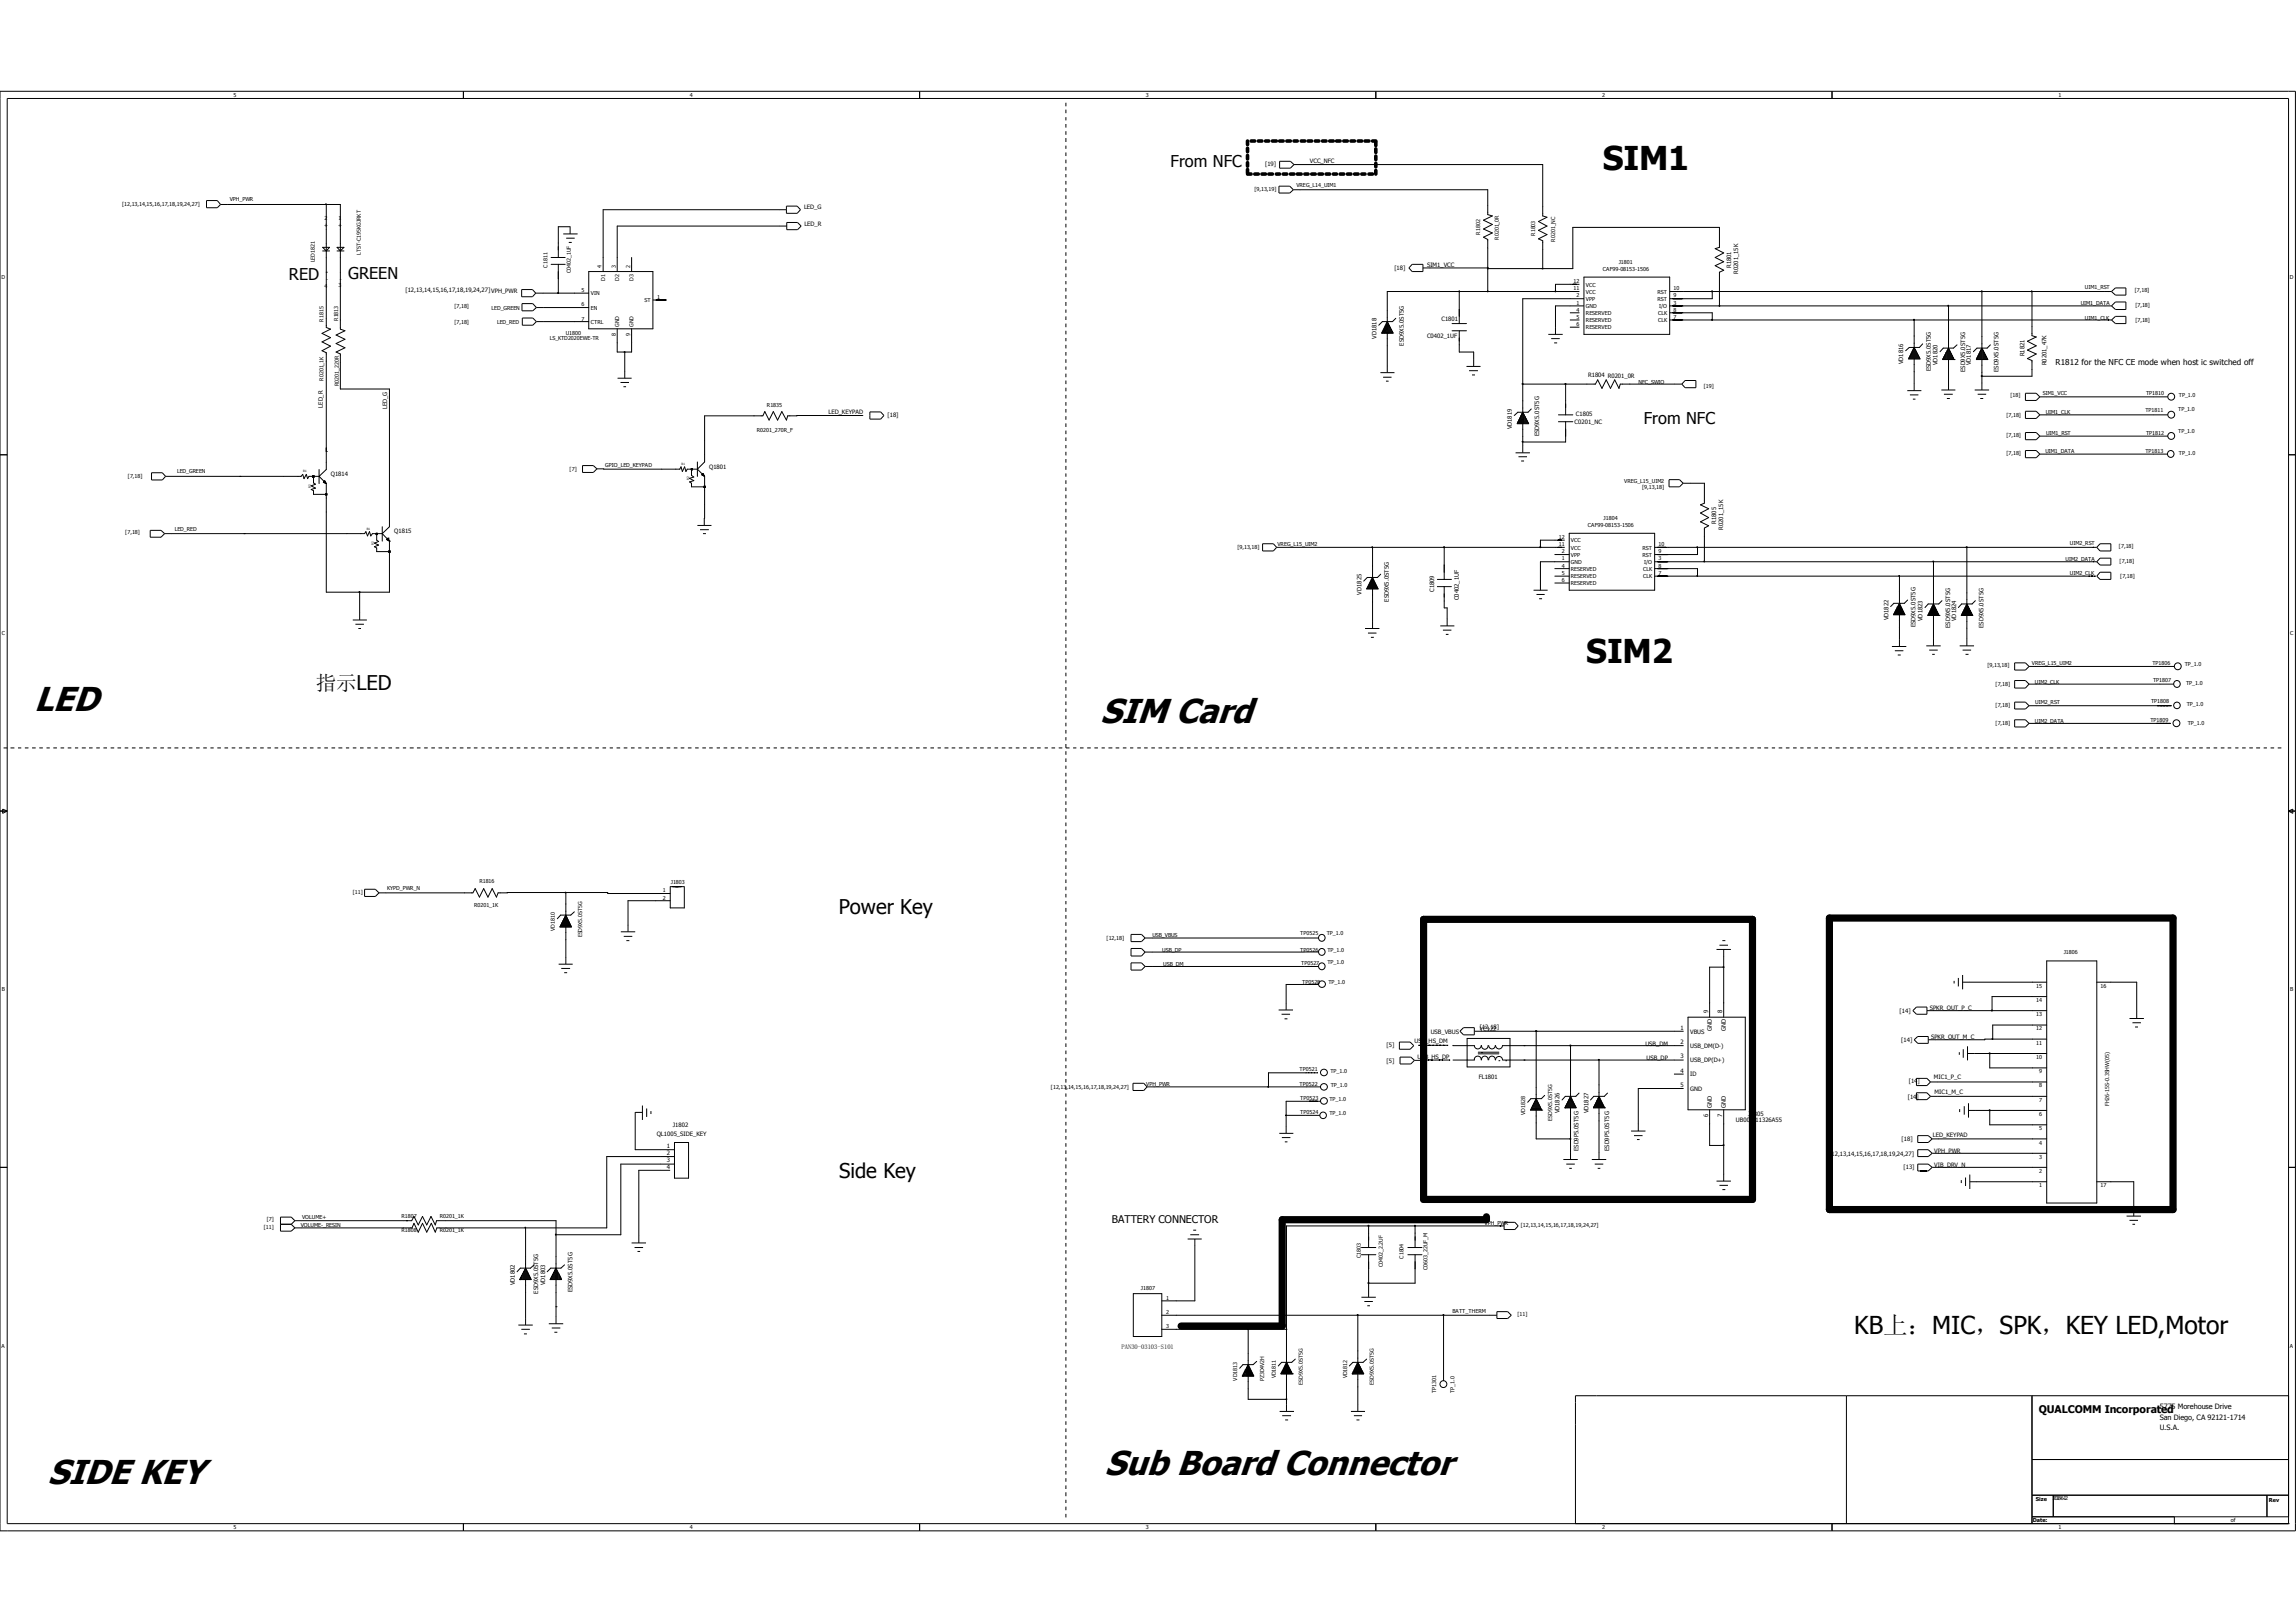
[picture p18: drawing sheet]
<svg xmlns="http://www.w3.org/2000/svg" width="297mm" height="210mm" viewBox="0 0 297 210" stroke-linecap="round" stroke-linejoin="round" font-family="sans-serif">
<defs><g id="words">
<g font-size="4.5">
<text x="4.4" y="92">LED</text>
<text x="142.4" y="93.5">SIM Card</text>
<text x="142.9" y="190.8">Sub Board Connector</text>
<text x="6.2" y="192.1">SIDE KEY</text>
</g>
<g font-size="4.2">
<text x="207.3" y="22">SIM1</text>
<text x="205.2" y="85.8">SIM2</text>
</g>
<text font-size="3.2" x="239.9" y="172.6">KB上：MIC，SPK，KEY LED,Motor</text>
<g font-size="2.6">
<text x="40.9" y="89.3">指示LED</text>
<text x="108.5" y="118.3">Power Key</text>
<text x="108.5" y="152.4">Side Key</text>
</g>
<g font-size="2.1">
<text x="151.4" y="21.6">From NFC</text>
<text x="37.4" y="36.2">RED</text>
<text x="45" y="36.1">GREEN</text>
<text x="212.6" y="54.9">From NFC</text>
</g>
<g font-size="1.4">
<text x="143.8" y="158.3">BATTERY CONNECTOR</text>
<text x="263.7" y="182.8">QUALCOMM Incorporated</text>
</g>
<text font-size="1.1" x="265.9" y="47.2">R1812 for the NFC CE mode when host ic switched off</text>
<g font-size=".9">
<text x="279.4" y="182.4">5775 Morehouse Drive</text>
<text x="279.4" y="183.7">San Diego, CA 92121-1714</text>
<text x="279.4" y="185.1">U.S.A.</text>
</g>
<g font-size=".8">
<text x="163.6" y="21.5">[19]</text>
<text x="169.4" y="21.1">VCC_NFC</text>
<text x="104" y="27.1">LED_G</text>
<text x="104" y="29.2">LED_R</text>
<text x="180.4" y="35">[18]</text>
<text x="184.6" y="34.6">SIM1_VCC</text>
<text x="223.9" y="34.7" transform="rotate(-90 223.9 34.7)">R1801</text>
<text x="224.9" y="35.4" transform="rotate(-90 224.9 35.4)">R0201_15K</text>
<text x="52.4" y="37.8">[12,13,14,15,16,17,18,19,24,27]VPH_PWR</text>
<text x="186.5" y="41.5">C1801</text>
<text x="178" y="43.8" transform="rotate(-90 178 43.8)">VD1818</text>
<text x="181.6" y="44.7" transform="rotate(-90 181.6 44.7)">ESD9X5.0ST5G</text>
<text x="184.6" y="43.7">C0402_1UF</text>
<text x="246.2" y="47.1" transform="rotate(-90 246.2 47.1)">VD1816</text>
<text x="250.6" y="47.3" transform="rotate(-90 250.6 47.3)">VD1820</text>
<text x="255" y="47.3" transform="rotate(-90 255 47.3)">VD1817</text>
<text x="261.9" y="46.1" transform="rotate(-90 261.9 46.1)">R1821</text>
<text x="264.7" y="47.3" transform="rotate(-90 264.7 47.3)">R0201_47K</text>
<text x="41.8" y="52.8" transform="rotate(-90 41.8 52.8)">LED_R</text>
<text x="50.1" y="53" transform="rotate(-90 50.1 53)">LED_G</text>
<text x="107.2" y="53.5">LED_KEYPAD</text>
<text x="114.8" y="54">[18]</text>
<text x="203.9" y="53.8">C1805</text>
<text x="205.4" y="48.8">R1804 R0201_0R</text>
<text x="249.7" y="48.1" transform="rotate(-90 249.7 48.1)">ESD9X5.0ST5G</text>
<text x="254.2" y="48.1" transform="rotate(-90 254.2 48.1)">ESD9X5.0ST5G</text>
<text x="258.5" y="48.1" transform="rotate(-90 258.5 48.1)">ESD9X5.0ST5G</text>
<text x="195.6" y="55.6" transform="rotate(-90 195.6 55.6)">VD1819</text>
<text x="199.1" y="56.4" transform="rotate(-90 199.1 56.4)">ESD9X5.0ST5G</text>
<text x="203.7" y="54.9">C0201_NC</text>
<text x="42.8" y="61.6">Q1814</text>
<text x="91.7" y="60.6">Q1801</text>
<text x="51" y="69">Q1815</text>
<text x="222" y="67.8" transform="rotate(-90 222 67.8)">R1805</text>
<text x="222.9" y="68.5" transform="rotate(-90 222.9 68.5)">R0201_15K</text>
<text x="176.1" y="76.9" transform="rotate(-90 176.1 76.9)">VD1825</text>
<text x="179.6" y="77.9" transform="rotate(-90 179.6 77.9)">ESD9X5.0ST5G</text>
<text x="185.5" y="76.6" transform="rotate(-90 185.5 76.6)">C1809</text>
<text x="188.7" y="77.7" transform="rotate(-90 188.7 77.7)">C0402_1UF</text>
<text x="244.3" y="80.3" transform="rotate(-90 244.3 80.3)">VD1822</text>
<text x="247.8" y="81.2" transform="rotate(-90 247.8 81.2)">ESD9X5.0ST5G</text>
<text x="248.7" y="80.4" transform="rotate(-90 248.7 80.4)">VD1823</text>
<text x="252.2" y="81.2" transform="rotate(-90 252.2 81.2)">ESD9X5.0ST5G</text>
<text x="253" y="80.4" transform="rotate(-90 253 80.4)">VD1824</text>
<text x="256.6" y="81.2" transform="rotate(-90 256.6 81.2)">ESD9X5.0ST5G</text>
<text x="221" y="131.1" transform="rotate(-90 221 131.1)">9</text>
<text x="222.8" y="131.1" transform="rotate(-90 222.8 131.1)">8</text>
<text x="245.7" y="131.1">[14]</text>
<text x="249.6" y="130.7">SPKR_OUT_P_C</text>
<text x="179.4" y="135.4">[5]</text>
<text x="179.4" y="137.5">[5]</text>
<text x="183" y="135">USB_HS_DM</text>
<text x="183.4" y="137">US</text>
<text x="184.3" y="137">B_HS_DP</text>
<text x="185.1" y="133.8">USB_VBUS</text>
<text x="191.4" y="133.4">YC122</text>
<text x="191.4" y="133.1">[12,18]</text>
<text x="212.8" y="135.3">USB_DM</text>
<text x="213" y="137.2">USB_DP</text>
<text x="217.4" y="133.3">1</text>
<text x="217.4" y="135.1">2</text>
<text x="217.4" y="137">3</text>
<text x="218.6" y="133.7">VBUS</text>
<text x="218.6" y="135.6">USB_DM(D-)</text>
<text x="218.6" y="137.5">USB_DP(D+)</text>
<text x="221.4" y="133.4" transform="rotate(-90 221.4 133.4)">GND</text>
<text x="223.2" y="133.4" transform="rotate(-90 223.2 133.4)">GND</text>
<text x="245.9" y="134.8">[14]</text>
<text x="249.8" y="134.5">SPKR_OUT_M_C</text>
<text x="191.3" y="139.6">FL1801</text>
<text x="217.4" y="138.8">4</text>
<text x="217.4" y="140.6">5</text>
<text x="218.6" y="139.3">ID</text>
<text x="218.6" y="141.1">GND</text>
<text x="221.4" y="143.3" transform="rotate(-90 221.4 143.3)">GND</text>
<text x="223.2" y="143.3" transform="rotate(-90 223.2 143.3)">GND</text>
<text x="246.8" y="142.2">[14]</text>
<text x="246.9" y="140.1">[14]</text>
<text x="250.2" y="139.6">MIC1_P_C</text>
<text x="250.3" y="141.6">MIC1_M_C</text>
<text x="85" y="147">QL1005_SIDE_KEY</text>
<text x="86.3" y="148.6">1</text>
<text x="86.3" y="149.5">2</text>
<text x="87" y="145.8">J1802</text>
<text x="201.7" y="144.1" transform="rotate(-90 201.7 144.1)">VD1826</text>
<text x="204.2" y="148.9" transform="rotate(-90 204.2 148.9)">ESD9P5.0ST5G</text>
<text x="205.5" y="144.1" transform="rotate(-90 205.5 144.1)">VD1827</text>
<text x="208.1" y="148.9" transform="rotate(-90 208.1 148.9)">ESD9P5.0ST5G</text>
<text x="221" y="144.6" transform="rotate(-90 221 144.6)">6</text>
<text x="222.8" y="144.6" transform="rotate(-90 222.8 144.6)">7</text>
<text x="224.6" y="145.1">UB005-11326A55</text>
<text x="226.1" y="144.4">J1805</text>
<text x="236.6" y="149.5">[12,13,14,15,16,17,18,19,24,27]</text>
<text x="246" y="147.6">[18]</text>
<text x="250" y="147.1">LED_KEYPAD</text>
<text x="250.2" y="149.1">VPH_PWR</text>
<text x="86.3" y="150.4">3</text>
<text x="86.3" y="151.3">4</text>
<text x="246.2" y="151.3">[13]</text>
<text x="250.2" y="151">VIB_DRV_N</text>
<text x="66.6" y="166.3" transform="rotate(-90 66.6 166.3)">VD1802</text>
<text x="69.6" y="167.4" transform="rotate(-90 69.6 167.4)">ESD9X5.0ST5G</text>
<text x="70.5" y="166.3" transform="rotate(-90 70.5 166.3)">VD1803</text>
<text x="74.1" y="167.2" transform="rotate(-90 74.1 167.2)">ESD9X5.0ST5G</text>
<text x="145.1" y="174.6">PAN30-03103-S101</text>
</g>
<g font-size=".7">
<text x="30.2" y="12.6">5</text>
<text x="89.2" y="12.6">4</text>
<text x="148.2" y="12.6">3</text>
<text x="207.3" y="12.6">2</text>
<text x="266.3" y="12.6">1</text>
<text x="15.8" y="26.7">[12,13,14,15,16,17,18,19,24,27]</text>
<text x="29.7" y="26">VPH_PWR</text>
<text x="41.9" y="29.4">+</text>
<text x="42" y="28.4">2</text>
<text x="43.7" y="29.4">+</text>
<text x="43.8" y="28.4">1</text>
<text x="162.3" y="24.7">[9,13,19]</text>
<text x="167.7" y="24.2">VREG_L14_UIM1</text>
<text x="40.7" y="33.9" transform="rotate(-90 40.7 33.9)">LED1821</text>
<text x="46.7" y="33" transform="rotate(-90 46.7 33)">LTST-C195KGJRKT</text>
<text x="70.8" y="34.6" transform="rotate(-90 70.8 34.6)">C1811</text>
<text x="73.9" y="35.4" transform="rotate(-90 73.9 35.4)">C0402_1UF</text>
<text x="77.8" y="34.6" transform="rotate(-90 77.8 34.6)">4</text>
<text x="79.7" y="34.6" transform="rotate(-90 79.7 34.6)">3</text>
<text x="81.5" y="34.6" transform="rotate(-90 81.5 34.6)">2</text>
<text x="191.5" y="30.3" transform="rotate(-90 191.5 30.3)">R1802</text>
<text x="193.9" y="31" transform="rotate(-90 193.9 31)">R0201_0R</text>
<text x="198.6" y="30.5" transform="rotate(-90 198.6 30.5)">R1803</text>
<text x="201.2" y="31.3" transform="rotate(-90 201.2 31.3)">R0201_NC</text>
<text x="207.4" y="35">CAF99-08153-1506</text>
<text x="209.4" y="34.2">J1801</text>
<text x=".2" y="36.1">D</text>
<text x="41.9" y="41.6" transform="rotate(-90 41.9 41.6)">R1815</text>
<text x="42" y="37.2">4</text>
<text x="42.2" y="36.4">-</text>
<text x="43.7" y="41.5" transform="rotate(-90 43.7 41.5)">R1813</text>
<text x="43.8" y="37.2">3</text>
<text x="44" y="36.4">-</text>
<text x="58.8" y="39.8">[7,18]</text>
<text x="58.8" y="41.9">[7,18]</text>
<text x="63.6" y="40.1">LED_GREEN</text>
<text x="64.3" y="42">LED_RED</text>
<text x="75.2" y="37.8">5</text>
<text x="75.2" y="39.6">6</text>
<text x="75.2" y="41.5">7</text>
<text x="76.4" y="38.2">VIN</text>
<text x="76.4" y="40.1">EN</text>
<text x="76.4" y="41.9">CTRL</text>
<text x="78.3" y="36.3" transform="rotate(-90 78.3 36.3)">D1</text>
<text x="80.1" y="36.3" transform="rotate(-90 80.1 36.3)">D2</text>
<text x="81.9" y="36.3" transform="rotate(-90 81.9 36.3)">D3</text>
<text x="83.4" y="39.1">ST</text>
<text x="85" y="38.7">1</text>
<text x="203.5" y="37.6">11</text>
<text x="203.5" y="36.6">12</text>
<text x="203.9" y="41.3">5</text>
<text x="203.9" y="40.3">4</text>
<text x="203.9" y="38.5">2</text>
<text x="203.9" y="39.4">1</text>
<text x="205.2" y="38">VCC</text>
<text x="205.2" y="37.1">VCC</text>
<text x="205.2" y="41.7">RESERVED</text>
<text x="205.2" y="40.8">RESERVED</text>
<text x="205.2" y="38.9">VPP</text>
<text x="205.2" y="39.9">GND</text>
<text x="214.4" y="38.9">RST</text>
<text x="214.4" y="38">RST</text>
<text x="214.5" y="40.8">CLK</text>
<text x="214.5" y="41.7">CLK</text>
<text x="214.6" y="39.9">I/O</text>
<text x="216.5" y="38.5">9</text>
<text x="216.5" y="37.6">10</text>
<text x="216.5" y="40.3">8</text>
<text x="216.5" y="41.3">7</text>
<text x="216.5" y="39.4">3</text>
<text x="269.2" y="39.5">UIM1_DATA</text>
<text x="269.7" y="37.5">UIM1_RST</text>
<text x="269.7" y="41.3">UIM1_CLK</text>
<text x="276.1" y="37.8">[7,18]</text>
<text x="276.2" y="41.6">[7,18]</text>
<text x="276.2" y="39.7">[7,18]</text>
<text x="296.2" y="36.1">D</text>
<text x="71.1" y="44">LS_KTD2020EWE-TR</text>
<text x="73.2" y="43.3">U1800</text>
<text x="79.7" y="43.5" transform="rotate(-90 79.7 43.5)">8</text>
<text x="80.1" y="42.3" transform="rotate(-90 80.1 42.3)">GND</text>
<text x="81.5" y="43.5" transform="rotate(-90 81.5 43.5)">9</text>
<text x="81.9" y="42.3" transform="rotate(-90 81.9 42.3)">GND</text>
<text x="203.9" y="42.2">6</text>
<text x="205.2" y="42.6">RESERVED</text>
<text x="41.9" y="49.3" transform="rotate(-90 41.9 49.3)">R0201_1K</text>
<text x="43.8" y="50" transform="rotate(-90 43.8 50)">R0201_220R</text>
<text x="99.2" y="52.6">R1835</text>
<text x="212" y="49.7">NFC_SWIO</text>
<text x="220.4" y="50.2">[19]</text>
<text x="259.5" y="53.9">[7,18]</text>
<text x="260.1" y="51.4">[18]</text>
<text x="264.2" y="51.1">SIM1_VCC</text>
<text x="264.6" y="53.6">UIM1_CLK</text>
<text x="277.5" y="53.3">TP1811</text>
<text x="277.6" y="51.1">TP1810</text>
<text x="281.8" y="53.2">TP_1.0</text>
<text x="281.8" y="51.4">TP_1.0</text>
<text x="97.9" y="55.9">R0201_270R_F</text>
<text x="259.5" y="56.6">[7,18]</text>
<text x="259.5" y="58.9">[7,18]</text>
<text x="264.6" y="58.7">UIM1_DATA</text>
<text x="264.7" y="56.3">UIM1_RST</text>
<text x="277.5" y="58.7">TP1813</text>
<text x="277.6" y="56.3">TP1812</text>
<text x="281.8" y="56.1">TP_1.0</text>
<text x="281.8" y="58.9">TP_1.0</text>
<text x="16.5" y="61.8">[7,18]</text>
<text x="22.9" y="61.2">LED_GREEN</text>
<text x="73.7" y="60.9">[7]</text>
<text x="78.3" y="60.4">GPIO_LED_KEYPAD</text>
<text x="210.1" y="62.6">VREG_L15_UIM2</text>
<text x="212.4" y="63.2">[9,13,18]</text>
<text x="16.2" y="69.2">[7,18]</text>
<text x="22.6" y="68.7">LED_RED</text>
<text x="160.1" y="71">[9,13,18]</text>
<text x="165.2" y="70.7">VREG_L15_UIM2</text>
<text x="201.6" y="70.7">11</text>
<text x="201.6" y="69.7">12</text>
<text x="202" y="71.6">2</text>
<text x="203.2" y="71.1">VCC</text>
<text x="203.2" y="70.2">VCC</text>
<text x="205.4" y="68.1">CAF99-08153-1506</text>
<text x="207.4" y="67.3">J1804</text>
<text x="212.5" y="71.1">RST</text>
<text x="214.5" y="71.6">9</text>
<text x="214.5" y="70.7">10</text>
<text x="267.8" y="70.6">UIM2_RST</text>
<text x="274.1" y="70.9">[7,18]</text>
<text x="202" y="75.3">6</text>
<text x="202" y="74.4">5</text>
<text x="202" y="73.4">4</text>
<text x="202" y="72.5">1</text>
<text x="203.2" y="75.7">RESERVED</text>
<text x="203.2" y="74.8">RESERVED</text>
<text x="203.2" y="73.9">RESERVED</text>
<text x="203.2" y="72">VPP</text>
<text x="203.2" y="73">GND</text>
<text x="212.5" y="72">RST</text>
<text x="212.6" y="73.9">CLK</text>
<text x="212.6" y="74.8">CLK</text>
<text x="212.7" y="73">I/O</text>
<text x="214.5" y="73.4">8</text>
<text x="214.5" y="74.4">7</text>
<text x="214.5" y="72.5">3</text>
<text x="267.2" y="72.6">UIM2_DATA</text>
<text x="267.8" y="74.4">UIM2_CLK</text>
<text x="274.2" y="72.8">[7,18]</text>
<text x="274.3" y="74.8">[7,18]</text>
<text x=".3" y="82.2">C</text>
<text x="296.2" y="82.2">C</text>
<text x="257.1" y="86.3">[9,13,18]</text>
<text x="258.1" y="88.8">[7,18]</text>
<text x="262.8" y="86">VREG_L15_UIM2</text>
<text x="263.2" y="88.5">UIM2_CLK</text>
<text x="278.4" y="86">TP1806</text>
<text x="278.5" y="88.3">TP1807</text>
<text x="282.6" y="86.2">TP_1.0</text>
<text x="282.8" y="88.6">TP_1.0</text>
<text x="258.1" y="91.5">[7,18]</text>
<text x="258.1" y="93.8">[7,18]</text>
<text x="263.2" y="93.5">UIM2_DATA</text>
<text x="263.3" y="91.1">UIM2_RST</text>
<text x="278.2" y="93.4">TP1809</text>
<text x="278.3" y="91">TP1808</text>
<text x="282.9" y="91.4">TP_1.0</text>
<text x="283" y="93.8">TP_1.0</text>
<text x="45.6" y="115.7">[11]</text>
<text x="50.1" y="115.2">KYPD_PWR_N</text>
<text x="61.3" y="117.3">R0201_1K</text>
<text x="62" y="114.3">R1816</text>
<text x="85.8" y="115.5">1</text>
<text x="85.8" y="116.4">2</text>
<text x="86.8" y="114.4">J1803</text>
<text x="71.8" y="120.5" transform="rotate(-90 71.8 120.5)">VD1810</text>
<text x="75.3" y="121.3" transform="rotate(-90 75.3 121.3)">ESD9X5.0ST5G</text>
<text x="143.1" y="121.6">[12,18]</text>
<text x="149.1" y="121.2">USB_VBUS</text>
<text x="150.3" y="123.1">USB_DP</text>
<text x="150.5" y="125">USB_DM</text>
<text x="168.2" y="121">TP0525</text>
<text x="168.2" y="123.1">TP0526</text>
<text x="168.3" y="124.9">TP0527</text>
<text x="171.6" y="121">TP_1.0</text>
<text x="171.7" y="123.2">TP_1.0</text>
<text x="171.7" y="124.7">TP_1.0</text>
<text x="266.9" y="123.4">J1806</text>
<text x=".3" y="128.3">B</text>
<text x="168.5" y="127.3">TP0528</text>
<text x="171.8" y="127.3">TP_1.0</text>
<text x="263.4" y="131.5">13</text>
<text x="263.4" y="129.6">14</text>
<text x="263.4" y="127.8">15</text>
<text x="271.7" y="127.8">16</text>
<text x="296.2" y="128.3">B</text>
<text x="263.4" y="137">10</text>
<text x="263.4" y="135.2">11</text>
<text x="263.4" y="133.3">12</text>
<text x="136" y="140.9">[12,13,14,15,16,17,18,19,24,27]</text>
<text x="148.3" y="140.5">VPH_PWR</text>
<text x="168.1" y="138.6">TP0521</text>
<text x="168.1" y="140.5">TP0522</text>
<text x="168.2" y="142.3">TP0523</text>
<text x="172" y="142.4">TP_1.0</text>
<text x="172.1" y="138.9">TP_1.0</text>
<text x="172.1" y="140.6">TP_1.0</text>
<text x="263.8" y="142.5">7</text>
<text x="263.8" y="140.7">8</text>
<text x="263.8" y="138.9">9</text>
<text x="272.8" y="143.1" transform="rotate(-90 272.8 143.1)">FH26-15S-0.3SHW(05)</text>
<text x="168.2" y="144.2">TP0524</text>
<text x="172" y="144.3">TP_1.0</text>
<text x="197.3" y="144.2" transform="rotate(-90 197.3 144.2)">VD1828</text>
<text x="200.8" y="145" transform="rotate(-90 200.8 145)">ESD9X5.0ST5G</text>
<text x="263.8" y="149.9">3</text>
<text x="263.8" y="148.1">4</text>
<text x="263.8" y="146.2">5</text>
<text x="263.8" y="144.4">6</text>
<text x="263.8" y="153.6">1</text>
<text x="263.8" y="151.8">2</text>
<text x="271.7" y="153.6">17</text>
<text x="34.1" y="159.1">[11]</text>
<text x="34.5" y="158">[7]</text>
<text x="38.9" y="158.8">VOLUME-_RESIN</text>
<text x="39.1" y="157.7">VOLUME+</text>
<text x="51.9" y="157.6">R1807</text>
<text x="51.9" y="159.4">R1808</text>
<text x="56.9" y="157.6">R0201_1K</text>
<text x="56.9" y="159.4">R0201_1K</text>
<text x="192" y="158.5">VPH_PWR</text>
<text x="196.7" y="158.8">[12,13,14,15,16,17,18,19,24,27]</text>
<text x="147.6" y="166.9">J1807</text>
<text x="176" y="162.8" transform="rotate(-90 176 162.8)">C1803</text>
<text x="178.9" y="164" transform="rotate(-90 178.9 164)">C0402_2.2UF</text>
<text x="181.5" y="162.9" transform="rotate(-90 181.5 162.9)">C1804</text>
<text x="184.7" y="164.3" transform="rotate(-90 184.7 164.3)">C0603_22UF_M</text>
<text x="150.8" y="168.2">1</text>
<text x="150.8" y="170">2</text>
<text x="150.8" y="171.8">3</text>
<text x="187.9" y="169.9">BATT_THERM</text>
<text x="196.3" y="170.3">[11]</text>
<text x=".2" y="174.4">A</text>
<text x="160" y="178.7" transform="rotate(-90 160 178.7)">VD1813</text>
<text x="163.5" y="178.7" transform="rotate(-90 163.5 178.7)">PZ3D4V2H</text>
<text x="165" y="178.4" transform="rotate(-90 165 178.4)">VD1811</text>
<text x="168.5" y="179.2" transform="rotate(-90 168.5 179.2)">ESD9X5.0ST5G</text>
<text x="174.3" y="178.4" transform="rotate(-90 174.3 178.4)">VD1812</text>
<text x="177.7" y="179.2" transform="rotate(-90 177.7 179.2)">ESD9X5.0ST5G</text>
<text x="296.2" y="174.4">A</text>
<text x="185.8" y="180.3" transform="rotate(-90 185.8 180.3)">TP1301</text>
<text x="188.1" y="180.2" transform="rotate(-90 188.1 180.2)">TP_1.0</text>
<text x="30.2" y="197.9">5</text>
<text x="89.2" y="197.9">4</text>
<text x="148.2" y="197.9">3</text>
<text x="207.3" y="197.9">2</text>
<text x="263" y="196.9">Date:</text>
<text x="263.4" y="194.2">Size</text>
<text x="265.6" y="194.1">2018-6-12</text>
<text x="266.3" y="197.9">1</text>
<text x="288.6" y="196.9">of</text>
<text x="293.5" y="194.3">Rev</text>
</g>
<g font-size=".4">
<text x="39.2" y="61.1">R1</text>
<text x="40.2" y="63.1" transform="rotate(-90 40.2 63.1)">R2</text>
<text x="88.2" y="60.2">R1</text>
<text x="89.1" y="62.1" transform="rotate(-90 89.1 62.1)">R2</text>
<text x="47.4" y="68.6">R1</text>
<text x="48.4" y="70.5" transform="rotate(-90 48.4 70.5)">R2</text>
</g>
</g></defs>
<g fill="none" stroke="#000" stroke-width=".13">
<path d="M0 11.8h296.9v186.3h-296.9zM.9 12.7h295.1v184.4h-295.1zM59.9 11.8v.9M119 11.8v.9M137.9 13.3v.5M137.9 14.2v.4M137.9 15.2v.4M137.9 16v.5M137.9 17v.4M137.9 17.9v.5M137.9 18.8v.5M137.9 19.7v.5"/>
<path d="M178 11.8v.9M237 11.8v.9M26.7 26h1.4l.4 .5-.4 .4h-1.4zM28.5 26.5h15.5v16.1l.6 .2-1.1 .5 1.1 .6-1.1 .5 1.1 .6-1.1 .6 .5 .2v4.5h6.4v17.9l-1 .8M41.7 32.5h.9M41.7 32h.9l-.4 .5zM42.2 35.2h.1M42.2 26.5v15.9l.6 .2-1.1 .5 1.1 .6-1.1 .5 1.1 .6-1.1 .6 .5 .2v15.1l-.9 .9M43.6 32.5h.9M43.6 32h.9l-.5 .5zM67.5 37.5h1.4l.4 .4-.4 .5h-1.4zM67.5 39.3h1.4l.5 .5-.5 .4h-1.4z"/>
<path d="M69.3 37.9h6.9M69.4 39.8h6.8M71.3 33.3h1.8M71.3 34.2h1.8M72.2 34.2v3.7M72.9 30.3h1.8M73.2 30.8h1.1M73.6 31.4h.4M73.7 30.3v-1h-1.5v4M76.2 35.1h8.3v7.4h-8.3zM81.7 33.3v1.8M84.5 38.8h1.8"/>
<path d="M101.7 27.1h-23.7v8M101.7 26.7h1.4l.4 .4-.4 .5h-1.4zM101.8 29.3h-22v5.8M101.8 28.8h1.4l.4 .5-.4 .4h-1.4zM137.9 20.7v.4M137.9 21.6v.5M137.9 22.5v.4M137.9 23.4v.5M137.9 24.3v.5M137.9 25.3v.4M137.9 26.2v.4M137.9 27.1v.5"/>
<path d="M137.9 28v.5M137.9 29v.4M137.9 29.9v.5M137.9 30.8v.5M137.9 31.7v.5M137.9 32.6v.5M137.9 33.6v.4M137.9 34.5v.5M137.9 35.4v.5M137.9 36.4v.4M137.9 37.3v.4M137.9 38.2v.5"/>
<path d="M137.9 39.1v.5M165.4 24.1h1.4l.5 .5-.5 .4h-1.4zM165.5 20.9h1.4l.5 .4-.5 .5h-1.4zM167.3 24.6h25.1v3.2l.6 .1-1.1 .6 1.1 .5-1.1 .6 1.1 .5-1.1 .6 .5 .3v6.7M167.4 21.3h32.2v6.6l.5 .2-1.1 .6 1.1 .6-1.1 .5 1.1 .6-1.1 .5 .6 .3v3.6M182.7 34.2h1.4v.9h-1.4l-.5-.4zM184.1 34.7h8.3M188.8 37.7v4.2M192.4 34.8h11.1v-5.4h18.9v2.6l-.5 .2 1.1 .5-1.1 .6 1.1 .6-1.1 .5 1.1 .6-.6 .2v4.4M204.3 37.7h-24.8v10.5M204.3 36.8h-3.1v.9M204.9 38.7h-7.9v14.6"/>
<path d="M204.9 35.9h11.1v7.4h-11.1zM204.9 39.6h-3.7v3.7M216 37.7h57.1M216 39.6h57.1M221.5 37.7v1h-5.5M252.1 39.6v5.4M256.4 37.7v7.3M262.8 37.7v5.7l.6 .2-1.1 .6 1.1 .5-1.1 .6 1.1 .5-1.1 .6 .5 .3v2h-6.4M273.1 37.7l.5-.4h1.4v.9h-1.4zM273.1 39.6l.5-.5h1.4v.9h-1.4zM0 58.8h.9M42.2 58.4h.1"/>
<path d="M67.6 41.1h1.3l.5 .5-.5 .5h-1.3zM69.4 41.6h6.8M79.8 42.5v3.1h1.9v-3.1M79.9 48.9h1.8M80.3 49.5h1.1M80.6 50h.4M80.8 45.6v3.3M90.2 59.8v1.8M111.7 53.8h-9.8l-.2 .6-.6-1.1-.5 1.1-.6-1.1-.5 1.1-.6-1.1-.2 .5h-7.6v6l-.9 .9M112.5 53.3h1.4l.4 .5-.4 .4h-1.4zM137.9 40v.5M137.9 40.9v.5"/>
<path d="M137.9 41.9v.4M137.9 42.8v.5M137.9 43.7v.5M137.9 44.6v.5M137.9 45.6v.4M137.9 46.5v.4M137.9 47.4v.4M137.9 48.3v.5M137.9 49.2v.5M137.9 50.2v.4M137.9 51.1v.5M137.9 52v.5"/>
<path d="M137.9 52.9v.5M137.9 53.8v.5M137.9 54.8v.4M137.9 55.7v.5M137.9 56.6v.5M137.9 57.6v.4M137.9 58.5v.4M137.9 59.4v.5M178.6 48.2h1.8M178.8 43h1.3M178.8 42.9v.2M178.9 42.8h1.1"/>
<path d="M178.9 48.8h1.1M178.9 42.7h1.1M178.9 42.7v.4M179 42.6h.9M179.1 42.5h.8M179.1 42.4v.7M179.1 42.3h.7M179.2 42.2h.5M179.2 42.1v1M179.2 42.1h.5M179.3 49.3h.3M179.3 42h.3"/>
<path d="M179.3 41.9v1.2M179.4 41.8h.1M179.5 41.6l.7 1.5h-1.5zM179.5 41.7h.1M179.6 41.9v1.2M179.7 42.1v1M179.8 42.4v.7M180 42.6v.5M180.1 42.9v.2M180.6 41.2l-.5 .4h-1.3l-.4 .5M187.8 42.8h1.9M187.8 41.9h1.9"/>
<path d="M188.8 42.8v2.8h1.8v1.8M189.7 47.4h1.8M190 48h1.2M190.4 48.5h.4M196 58.6h1.9M196.3 54.7h1.4M196.3 54.6v.2M196.4 54.6h1.2M196.4 54.4h1.1M196.4 59.1h1.1M196.5 54.3v.5M196.5 54.3h1"/>
<path d="M196.6 54.2h.8M196.6 54.1v.7M196.6 54.1h.7M196.7 53.9h.6M196.7 53.8v1M196.8 53.8h.4M196.8 59.6h.3M196.8 53.7h.3M196.8 53.5v1.3M196.9 53.6h.2M196.9 53.4h.1M197 53.3l.7 1.5h-1.4z"/>
<path d="M197 53.4v5.2M197 49.7h9.4l.3-.6 .5 1.1 .6-1.1 .5 1.1 .6-1.1 .5 1.1 .2-.5h8M197.1 53.6v1.2M197.3 53.9v.9M197.4 54.1v.7M197.5 54.4v.4M197.7 54.7v.1M198.1 52.9l-.4 .4h-1.4l-.4 .5M200.3 43.3h1.8M200.7 43.8h1.1M201 44.4h.4M201.6 54.6h1.9"/>
<path d="M201.6 53.7h1.9M202.5 49.7v4M202.5 54.6v2.6h-5.5M203.1 42.3h1.2M203.1 41.4h1.2M203.1 40.5h1.2M216 40.5h5.5v.9M218 49.2h1.4v1h-1.4l-.4-.5zM246.7 50.5h1.8M246.9 46.3h1.4M247 46.2v.2M247 46.2h1.2"/>
<path d="M247.1 46.1h1.1M247.1 51.1h1.1M247.1 46v.4M247.1 45.9h1M247.2 45.8h.8M247.2 45.7v.7M247.3 45.7h.7M247.3 45.6h.6M247.4 45.4v1M247.4 45.4h.5M247.4 45.3h.4M247.4 51.6h.4"/>
<path d="M247.5 45.2v1.2M247.5 45.2h.2M247.6 45h.1M247.6 45l.8 1.4h-1.5zM247.6 41.4v9.1M247.7 45.2v1.2M247.9 45.5v.9M248 45.7v.7M248.1 46v.4M248.2 46.2v.2M248.7 44.5l-.4 .5h-1.3l-.5 .4M251.1 50.5h1.8"/>
<path d="M251.3 46.4h1.4M251.3 46.4v.1M251.4 46.3h1.3M251.5 46.2h1.1M251.5 46.1v.4M251.5 51h1.1M251.5 46.1h1.1M251.6 45.9h.9M251.6 45.9v.6M251.7 45.8h.7M251.7 45.7h.6M251.7 45.6v.9"/>
<path d="M251.8 45.6h.5M251.8 45.4h.4M251.8 51.6h.4M251.9 45.3v1.2M251.9 45.3h.2M252 45.2h.1M252 45.1v1.4M252.1 45l-.8 1.5h1.5M252.1 45l.7 1.5M252.1 46.5v4M252.1 45.3v1.2M252.3 45.5v1"/>
<path d="M252.4 45.8v.7M252.5 46v.5M252.6 46.3v.2M252.8 46.5h.1M253.2 44.6l-.5 .4h-1.3l-.4 .5M255.4 50.5h1.9M255.7 46.4h1.3M255.7 46.3h1.3M255.7 46.3v.2M255.8 46.2h1.1M255.8 51h1.1M255.9 46.1h1"/>
<path d="M255.9 46v.5M255.9 45.9h.9M256 45.8h.8M256 45.8v.7M256 45.7h.7M256.1 45.6h.5M256.1 45.5v1M256.2 45.4h.3M256.2 51.6h.3M256.2 45.3h.3M256.2 45.3v1.2M256.3 45.2h.1"/>
<path d="M256.4 45l.7 1.5h-1.4zM256.4 45.1v5.4M256.5 45.3v1.2M256.7 45.6v.9M256.8 45.8v.7M256.9 46.1v.4M257 46.4v.1M257.5 44.6l-.5 .4h-1.3l-.4 .5M262 50.9h1.4l.5 .5-.5 .4h-1.4zM262 53.2h1.4l.5 .5-.5 .4h-1.4zM262 56h1.4l.5 .4-.5 .5h-1.4zM262 58.3h1.4l.5 .5-.5 .4h-1.4z"/>
<path d="M263.9 58.8h16.5M263.9 56.4h16.5M263.9 53.7h16.5M263.9 51.4h16.5M273.1 41.4h-57.1M273.1 41.4l.5-.5h1.4v1h-1.4zM296 58.8h.9M19.4 68.6h1.4l.5 .4-.5 .5h-1.4zM19.6 61.2h1.4l.4 .4-.4 .5h-1.4zM21.3 69h25.9l.1-.2 .2 .5 .3-.5 .2 .5 .2-.3h1.2M21.4 61.6h17.5l.3-.2 .1 .5 .3-.5 .2 .5 .2-.3h1.3M31 61.6h.1"/>
<path d="M31.6 69h.1M40.4 61.6h.2M40.4 61.6h.2v.2h-.2zM40.4 61.7h.2M40.5 61.6v.2M40.6 61.6v.9l.2 .2-.5 .2 .5 .3-.5 .1 .3 .2v.5h1.6M41.3 60.7v1.9M41.3 61.6l.9 1M41.9 62.4h.2v.2M42 62.3v.1M42 62.2l.2 .4-.4-.2zM42 62.3v.2"/>
<path d="M42.1 62.5h.1M42.1 62.3h-.2v.1M42.1 63.9h.2v.2h-.2zM42.1 64h.2M42.1 63.9h.2M42.2 62.6v14h8.2v-6.6M42.2 63.9v.2M46.5 76.6v3.6M48.6 69h.2v.2h-.2zM48.7 69v.2M48.7 69v.9l.3 .2-.6 .2 .6 .2-.6 .2 .3 .2v.5h1.8M48.8 69v.2"/>
<path d="M49.4 68.2v1.8M49.4 69l1 1M50 69.8l.4 .2M50 69.8h.3M50.1 69.8h.1M50.1 69.7h.1M50.2 69.6v.3h.1M50.2 69.6h.1M50.2 69.6l.2 .4M50.2 69.6l-.2 .2M50.2 69.8v.1M50.3 71.3h.2v.2h-.2z"/>
<path d="M50.3 69.9v.1M50.3 71.3v.2M50.4 70h.1M75.4 60.2h1.4l.4 .5-.4 .4h-1.4zM77.2 60.7h10.7l.2-.3 .2 .6 .3-.6 .1 .6 .2-.3h1.3M89.4 60.6h.2v.2h-.2zM89.4 60.7h.2M89.5 60.6v.9l.2 .2-.5 .2 .5 .3-.5 .2 .3 .1v.5h1.7M89.5 60.6v.2M90.2 60.7l.9 .9M90.2 68h1.8M90.6 68.5h1.1"/>
<path d="M90.8 61.4h.2M90.8 61.5h.3M90.8 61.3h.2M90.8 61.3v.2M90.9 61.3l.2 .3M90.9 61.3l-.1 .1 .3 .2M90.9 61.3v.2M90.9 69h.4M91 61.4v.2M91.1 61.6h.1M91.1 62.9h.1v.2h-.1zM91.1 62.9v.2"/>
<path d="M91.1 61.6v6.4M137.9 60.3v.5M137.9 61.3v.4M137.9 62.1v.5M137.9 63.1v.4M137.9 64v.5M137.9 64.9v.5M137.9 65.8v.5M137.9 66.8v.4M137.9 67.7v.5M137.9 68.6v.4M137.9 69.6v.4"/>
<path d="M137.9 70.4v.5M137.9 71.4v.4M137.9 72.3v.5M137.9 73.2v.5M137.9 74.1v.5M137.9 75.1v.5M137.9 76v.5M137.9 76.9v.5M137.9 77.9v.4M137.9 78.8v.4M137.9 79.7v.4M163.3 70.4h1.4l.4 .4-.4 .5h-1.4z"/>
<path d="M165.1 70.8h37.3M176.8 76.1h1.4M176.9 76.1v.1M176.9 76h1.2v.2M177 75.9h1.1M177 75.8v.4M177 75.7h1v.5M177.1 75.6h.9M177.1 75.6v.6M177.2 75.5h.7v.7M177.2 75.4h.6M177.2 75.3v.9"/>
<path d="M177.3 75.2h.5v1M177.3 75.1h.4M177.4 75v1.2M177.4 75h.2v1.2M177.5 74.8h.1M177.5 74.7v1.5M177.5 74.7l.8 1.5h-1.5zM177.5 70.8v3.9M177.5 76.2v5.1M178.6 74.3l-.4 .4h-1.3l-.5 .5M185.9 75.9h1.8M185.9 75h1.8"/>
<path d="M186.8 70.8v4.2M186.8 75.9v2.8h.4v2.3M198.4 76.4h1.8M198.8 76.9h1M199.1 77.5h.4M201.1 75.4h1.9M201.1 74.5h1.9M201.1 73.6h1.9M201.1 71.8h1.9M202.4 69.9h-3.1v.9M203 69h11v7.4h-11zM203 72.7h-3.7v3.7"/>
<path d="M214 70.8h57.2M214 74.5h57.1h-.2M214 73.6h5.6v.9M214 72.7h57.2M215.9 62.1h1.4l.4 .4-.4 .5h-1.4zM217.7 62.5h2.8v2.6l-.5 .2 1 .5-1 .6 1 .6-1 .5 1 .5-.5 .3v4.4M219.6 70.8v1h-5.6M244.9 79.5h1.5M245 79.4h1.3v.1M245 79.3v.2M245.1 79.2h1.2M245.2 79.1h1v.4"/>
<path d="M245.2 79.1v.4M245.2 79h.9M245.3 78.9h.8M245.3 78.8v.7M245.4 78.7h.6M245.4 78.6h.6M245.4 78.5v1M245.5 78.5h.4M245.6 78.4h.2M245.6 78.3v1.2M245.6 78.2h.1M245.7 78.1h.1"/>
<path d="M245.7 78.1l.7 1.4h-1.5zM245.7 74.5v9.2M245.8 78.3v1.2M246 78.6v.9M246.1 78.8v.7M246.8 77.6l-.5 .5h-1.3l-.4 .4M249.5 79.4h1.2v.2M249.6 79.1h1v.5M249.8 78.9h.6v.7M249.8 78.7h.6M249.8 78.7v.9M249.9 78.6h.4v1"/>
<path d="M249.9 78.5h.4M249.9 78.4v1.2M250 78.4h.2v1.2M250.1 78.2h.1M250.1 78.2v1.4M250.1 78.1l-.7 1.5h1.4M250.1 78.1l.7 1.5M250.1 72.7v5.4M250.1 79.6v4M250.5 79h-.8v.6M250.7 79.2h-1.1v.4M250.8 79.5h-1.4v.1"/>
<path d="M250.8 79.6h.1M251.2 77.7l-.4 .4h-1.4l-.4 .5M253.7 79.5h1.4v.1M253.9 79.2h1.1v.4M254 79h.8v.6M254.2 78.7h.5M254.3 78.5h.3M254.4 78.2h.1M254.4 78.1l.8 1.5h-1.5zM254.4 70.8v7.3M254.4 79.6v4M254.5 78.2v1.4"/>
<path d="M254.5 78.4h-.2v1.2M254.6 78.4v1.2M254.6 78.6h-.4v1M254.7 78.7v.9M254.8 78.9h-.7v.7M254.9 79.1h-.9v.5M255 79.4h-1.2v.2M255.5 77.7l-.4 .4h-1.4l-.4 .5M271.7 74h1.3v1h-1.3l-.5-.5zM271.7 70.4h1.3v.9h-1.3l-.5-.5zM271.7 72.2h1.3v.9h-1.3l-.5-.4zM.5 96.8h.4"/>
<path d="M1.4 96.8h.5M2.3 96.8h.5M3.2 96.8h.5M4.1 96.8h.5M5.1 96.8h.4M6 96.8h.4M6.9 96.8h.5M7.8 96.8h.5M8.8 96.8h.4M9.7 96.8h.4M10.6 96.8h.5M11.5 96.8h.5"/>
<path d="M12.4 96.8h.5M13.4 96.8h.4M14.3 96.8h.5M15.2 96.8h.5M16.1 96.8h.5M17.1 96.8h.4M18 96.8h.5M18.9 96.8h.4M19.8 96.8h.5M20.7 96.8h.5M21.7 96.8h.4M22.6 96.8h.5"/>
<path d="M23.5 96.8h.5M24.4 96.8h.5M25.4 96.8h.4M26.3 96.8h.5M27.2 96.8h.4M28.1 96.8h.5M29 96.8h.5M30 96.8h.4M30.9 96.8h.4M31.8 96.8h.5M32.7 96.8h.5M33.7 96.8h.4"/>
<path d="M34.6 96.8h.5M35.5 96.8h.5M36.4 96.8h.5M37.3 96.8h.5M38.3 96.8h.4M39.2 96.8h.5M40.1 96.8h.5M41.1 96.8h.4M42 96.8h.4M42.9 96.8h.4M43.8 96.8h.5M44.7 96.8h.5"/>
<path d="M45.6 96.8h.5M45.6 80.2h1.9M46 80.8h1.1M46.4 81.3h.3M46.6 96.8h.4M47.5 96.8h.5M48.4 96.8h.5M49.3 96.8h.5M50.2 96.8h.5M51.2 96.8h.4M52.1 96.8h.4M53 96.8h.5"/>
<path d="M53.9 96.8h.5M54.9 96.8h.4M55.8 96.8h.5M56.7 96.8h.5M57.6 96.8h.5M58.5 96.8h.5M59.5 96.8h.4M60.4 96.8h.5M61.3 96.8h.5M62.3 96.8h.4M63.2 96.8h.4M64.1 96.8h.5"/>
<path d="M65 96.8h.5M66 96.8h.4M66.8 96.8h.5M67.8 96.8h.4M68.7 96.8h.5M69.6 96.8h.5M70.5 96.8h.5M71.5 96.8h.4M72.4 96.8h.5M73.3 96.8h.4M74.2 96.8h.5M75.2 96.8h.4"/>
<path d="M76.1 96.8h.4M77 96.8h.5M77.9 96.8h.5M78.9 96.8h.4M79.8 96.8h.4M80.7 96.8h.5M81.6 96.8h.5M82.5 96.8h.5M83.5 96.8h.4M84.4 96.8h.4M85.3 96.8h.5M86.2 96.8h.5"/>
<path d="M87.2 96.8h.4M88.1 96.8h.4M89 96.8h.5M89.9 96.8h.5M90.8 96.8h.5M91.7 96.8h.5M92.7 96.8h.4M93.6 96.8h.5M94.5 96.8h.5M95.5 96.8h.4M96.4 96.8h.4M97.3 96.8h.4"/>
<path d="M98.2 96.8h.5M99.1 96.8h.5M100.1 96.8h.4M101 96.8h.4M101.9 96.8h.5M102.8 96.8h.5M103.8 96.8h.4M104.7 96.8h.5M105.6 96.8h.4M106.5 96.8h.5M107.4 96.8h.5M108.4 96.8h.4"/>
<path d="M109.3 96.8h.4M110.2 96.8h.5M111.1 96.8h.5M112.1 96.8h.4M112.9 96.8h.5M113.9 96.8h.4M114.8 96.8h.5M115.7 96.8h.5M116.7 96.8h.4M117.6 96.8h.4M118.5 96.8h.5M119.4 96.8h.5"/>
<path d="M120.4 96.8h.4M121.3 96.8h.4M122.2 96.8h.5M123.1 96.8h.5M124 96.8h.5M125 96.8h.4M125.9 96.8h.5M126.8 96.8h.5M127.7 96.8h.5M128.7 96.8h.4M129.6 96.8h.4M130.5 96.8h.4"/>
<path d="M131.4 96.8h.5M132.3 96.8h.5M133.3 96.8h.4M134.2 96.8h.4M135.1 96.8h.5M136 96.8h.5M136.9 96.8h.5M137.9 80.6v.5M137.9 81.5v.5M137.9 82.5v.4M137.9 83.4v.4M137.9 84.3v.5"/>
<path d="M137.9 85.2v.5M137.9 86.1v.5M137.9 87v.5M137.9 88v.4M137.9 88.9v.5M137.9 89.8v.5M137.9 90.8v.4M137.9 91.7v.4M137.9 92.6v.4M137.9 93.5v.5M137.9 94.4v.5M137.9 95.4v.4"/>
<path d="M137.9 96.3v.5h.4M137.9 97.2v.5M137.9 98.1v.5M137.9 99.1v.4M137.9 100v.5M138.8 96.8h.4M139.7 96.8h.5M140.6 96.8h.5M141.6 96.8h.4M142.5 96.8h.4M143.4 96.8h.5M144.3 96.8h.5"/>
<path d="M145.2 96.8h.5M146.2 96.8h.4M147.1 96.8h.5M148 96.8h.5M148.9 96.8h.5M149.9 96.8h.4M150.8 96.8h.5M151.7 96.8h.4M152.6 96.8h.5M153.5 96.8h.5M154.5 96.8h.4M155.4 96.8h.4"/>
<path d="M156.3 96.8h.5M157.2 96.8h.5M158.2 96.8h.4M159.1 96.8h.5M160 96.8h.4M160.9 96.8h.5M161.8 96.8h.5M162.8 96.8h.4M163.7 96.8h.4M164.6 96.8h.5M165.5 96.8h.5M166.5 96.8h.4"/>
<path d="M167.4 96.8h.4M168.3 96.8h.5M169.2 96.8h.5M170.1 96.8h.5M171.1 96.8h.4M172 96.8h.5M172.9 96.8h.5M173.8 96.8h.5M174.8 96.8h.4M175.7 96.8h.4M176.6 96.8h.5M176.6 81.3h1.8"/>
<path d="M177 81.9h1.1M177.3 82.5h.4M177.5 96.8h.5M178.4 96.8h.5M179.4 96.8h.4M180.3 96.8h.5M181.2 96.8h.5M182.1 96.8h.5M183 96.8h.5M184 96.8h.4M184.9 96.8h.4M185.8 96.8h.5"/>
<path d="M186.3 81h1.8M186.6 81.5h1.1M186.7 96.8h.5M187 82.1h.4M187.7 96.8h.4M188.6 96.8h.4M189.5 96.8h.5M190.4 96.8h.5M191.3 96.8h.5M192.3 96.8h.4M193.2 96.8h.5M194.1 96.8h.5"/>
<path d="M195 96.8h.5M196 96.8h.4M196.9 96.8h.5M197.8 96.8h.5M198.8 96.8h.4M199.6 96.8h.5M200.6 96.8h.4M201.5 96.8h.5M202.4 96.8h.5M203.3 96.8h.5M204.3 96.8h.4M205.2 96.8h.5"/>
<path d="M206.1 96.8h.4M207 96.8h.5M207.9 96.8h.5M208.9 96.8h.4M209.8 96.8h.4M210.7 96.8h.5M211.6 96.8h.5M212.6 96.8h.4M213.5 96.8h.5M214.4 96.8h.5M215.3 96.8h.5M216.2 96.8h.5"/>
<path d="M217.2 96.8h.4M218.1 96.8h.5M219 96.8h.5M220 96.8h.4M220.9 96.8h.4M221.8 96.8h.4M222.7 96.8h.5M223.6 96.8h.5M224.5 96.8h.5M225.5 96.8h.4M226.4 96.8h.5M227.3 96.8h.5"/>
<path d="M228.2 96.8h.5M229.2 96.8h.4M230.1 96.8h.4M231 96.8h.5M231.9 96.8h.5M232.9 96.8h.4M233.8 96.8h.4M234.7 96.8h.5M235.6 96.8h.5M236.6 96.8h.4M237.4 96.8h.6M238.4 96.8h.4"/>
<path d="M239.3 96.8h.5M240.2 96.8h.5M241.2 96.8h.4M242.1 96.8h.4M243 96.8h.5M243.9 96.8h.5M244.7 83.7h1.9M244.9 96.8h.4M245.1 84.2h1.1M245.5 84.8h.4M245.7 96.8h.5M246.7 96.8h.4"/>
<path d="M247.6 96.8h.5M248.5 96.8h.5M249.2 83.6h1.8M249.4 96.8h.5M249.6 84.1h1.1M249.9 84.7h.4M250.4 96.8h.4M251.3 96.8h.5M252.2 96.8h.5M253.2 96.8h.4M253.5 83.6h1.9M253.9 84.1h1.1"/>
<path d="M254.1 96.8h.4M254.3 84.7h.3M255 96.8h.4M255.9 96.8h.5M256.8 96.8h.5M257.8 96.8h.4M258.7 96.8h.5M259.6 96.8h.5M260.5 96.8h.5M260.6 85.8h1.4l.5 .4-.5 .5h-1.4zM260.6 88.1h1.4l.5 .4-.5 .5h-1.4zM260.6 90.8h1.4l.5 .5-.5 .4h-1.4z"/>
<path d="M260.6 93.1h1.4l.5 .5-.5 .5h-1.4zM261.5 96.8h.4M262.4 96.8h.4M262.5 91.3h18.4h-.3M262.5 93.6h18.3h-.3M262.5 88.5h18.7M262.5 86.2h18.8M263.3 96.8h.4M264.2 96.8h.5M265.1 96.8h.5M266.1 96.8h.4M267 96.8h.4"/>
<path d="M267.9 96.8h.5M268.8 96.8h.5M269.7 96.8h.5M270.6 96.8h.5M271.6 96.8h.4M272.5 96.8h.5M273.4 96.8h.5M274.4 96.8h.4M275.3 96.8h.4M276.2 96.8h.4M277.1 96.8h.5M278 96.8h.5"/>
<path d="M279 96.8h.4M279.9 96.8h.5M280.8 96.8h.5M281.7 96.8h.5M282.7 96.8h.4M283.6 96.8h.5M284.5 96.8h.4M285.4 96.8h.5M286.3 96.8h.5M287.3 96.8h.4M288.2 96.8h.4M289.1 96.8h.5"/>
<path d="M290 96.8h.5M291 96.8h.4M291.8 96.8h.6M292.8 96.8h.4M293.7 96.8h.5M294.6 96.8h.5M0 104.9h.9M.3 104.7l.6 .2-.6 .3zM47.2 115.1h1.4l.4 .4-.4 .5h-1.4zM49 115.5h12.2l.3-.5 .5 1.1 .6-1.1 .5 1.1 .6-1.1 .5 1.1 .2-.6h1.2h13v.1h8.1M72.5 119.8h1.3M72.6 119.6h1.2"/>
<path d="M72.6 119.7v.2M72.6 119.5h1.1M72.7 119.4h1M72.7 119.4v.5M72.8 119.3h.8M72.8 119.1h.7M72.8 119.2v.7M72.9 119h.5M72.9 118.9h.5M72.9 118.9v1M73 118.7h.3M73.1 118.6h.2"/>
<path d="M73.1 118.7v1.2M73.2 118.5h.1M73.2 118.4l.7 1.5h-1.5zM73.2 115.5v9.3M73.3 118.7v1.2M73.4 119v.9M73.6 119.2v.7M73.7 119.5v.4M73.8 119.7v.2M74.3 118l-.5 .4h-1.3l-.4 .5M86.7 114.7h1.8v2.8h-1.8zM86.7 116.5h-5.5v4.1"/>
<path d="M137.9 100.9v.4M137.9 101.8v.5M137.9 102.7v.5M137.9 103.7v.4M137.9 104.6v.4M137.9 105.5v.5M137.9 106.4v.5M137.9 107.4v.4M137.9 108.2v.5M137.9 109.2v.4M137.9 110.1v.5M137.9 111v.5"/>
<path d="M137.9 112v.4M137.9 112.9v.4M137.9 113.8v.5M137.9 114.7v.5M137.9 115.7v.4M137.9 116.6v.4M137.9 117.5v.5M137.9 118.4v.5M137.9 119.3v.5M296 104.9h.9M296 104.9l.6-.2v.5zM72.3 124.8h1.8"/>
<path d="M72.6 125.3h1.1M73 125.9h.4M80.3 120.6h1.9M80.7 121.2h1.1M81 121.7h.4M137.9 120.3v.4M137.9 121.2v.5M137.9 122.1v.5M137.9 123v.5M137.9 124v.4M137.9 124.9v.4M137.9 125.8v.4"/>
<path d="M137.9 126.7v.5M137.9 127.6v.5M137.9 128.6v.4M137.9 129.5v.5M137.9 130.4v.5M137.9 131.3v.5M137.9 132.2v.5M137.9 133.2v.4M137.9 134.1v.4M137.9 135v.5M137.9 135.9v.5M137.9 136.9v.4"/>
<path d="M137.9 137.8v.4M137.9 138.7v.5M137.9 139.6v.5M146.3 120.9h1.4l.4 .5-.4 .4h-1.4zM146.3 122.7h1.4l.4 .5-.4 .5h-1.4zM146.3 124.6h1.4l.4 .5-.4 .4h-1.4zM148.1 125.1h22.4M148.1 121.4h22.4M165.4 130.7h1.9M165.8 131.2h1.1M166.2 131.8h.3M170.4 138.8h-6.3v1.8"/>
<path d="M170.5 123.2h-22.4M170.6 127.4h-4.2v3.3M181 134.8h1.4l.5 .5-.5 .5h-1.4zM181.1 136.8h1.4l.5 .4-.5 .5h-1.4zM183.6 135.3h-.1h3.8M187.5 137.2h.1h-4.6M188 135.3h2.7M188.8 133.4l.5-.4h1.4v.9h-1.4zM189.8 134.4h5.5v3.6h-5.5zM190.7 135.3a.44 .44 0 0 0 .5 .4 .44 .44 0 0 0 .4-.4M190.7 133.4h27.1M191.2 136.4h2.7"/>
<path d="M191.2 136.1h2.7M191.6 137.1a.44 .44 0 0 0-.4-.4 .44 .44 0 0 0-.5 .4l-2.7 .1M191.6 136.2h.1M191.6 135.3a.42 .42 0 0 0 .5 .5 .42 .42 0 0 0 .4-.5M191.6 137.1a.42 .42 0 0 1 .5-.4 .42 .42 0 0 1 .4 .4M192.6 135.3a.42 .42 0 0 0 .4 .4 .42 .42 0 0 0 .4-.4M192.6 137.1a.42 .42 0 0 1 .4-.4 .42 .42 0 0 1 .4 .4M193.5 135.3a.44 .44 0 0 0 .4 .4 .44 .44 0 0 0 .5-.4M193.5 137.1a.44 .44 0 0 1 .4-.4 .44 .44 0 0 1 .5 .4M193.9 137.2h.1M194.4 135.3h23.4M194.4 137.2h23.4"/>
<path d="M194.8 137.2h.1M197.1 137.2h.1M197.1 135.3h.1M198.7 133.4h.1M198.7 133.4v8.8M203.2 135.3v6.6M206.8 137.2v4.7M216.5 139h1.3M218.4 131.6h7.4v12h-7.4zM222 122.9h1.9M222.4 122.3h1.1M222.8 121.7h.4"/>
<path d="M223 125.1h-1.9v6.5M223 122.9v8.7M247.6 134.5l.5-.4h1.3v.9h-1.3zM247.9 130.3h1.4v.9h-1.4l-.5-.4zM247.9 139.5h1.4l.4 .5-.4 .5h-1.4zM249.3 130.8h15.5M249.7 140h15.1M252.8 126.9v.4M253.3 126.5v1.1M253.4 136.1v.4M253.9 127.1h10.9M253.9 126.2v1.8"/>
<path d="M254 135.8v1.1M254.5 136.3h10.3M254.5 135.4v1.8M257.4 136.3v1.9h7.4M264.8 124.3h6.4v31.4h-6.4zM264.8 134.5h-15.4M264.8 132.6h-7v1.9M264.8 128.9h-7.1v1.9M271.2 127.1h5.2v4.7M275.5 131.8h1.8M275.8 132.3h1.1M276.2 132.9h.4"/>
<path d="M0 151h.9M36.3 158.4h1.4M37.7 158.4l.4 .5M38.1 157.9h15.2l.3-.5 .5 1.1 .6-1.1 .5 1.1 .6-1.1 .5 1.1 .2-.6h15.4v6.2M38.1 157.9l-.4-.4h-1.4v1.8h1.4l.4-.4M38.1 157.9l-.4 .5M68 158.9v5.2M83.1 143.9h-.9v4.9h5M83.1 143v1.9M83.7 143.4v1.1M84.2 143.8v.3M86.7 151.4h-4.1v9.4"/>
<path d="M87.2 149.6h-8.7v9.3h-22l-.2 .5-.5-1.1-.6 1.1-.5-1.1-.6 1.1-.5-1.1-.3 .6h-15.2M87.2 147.8h1.9v4.6h-1.9zM87.2 150.6h-6.9v9.2h-8.4M137.9 140.5v.5M137.9 141.5v.4M137.9 142.4v.5M137.9 143.3v.5M137.9 144.2v.5M137.9 145.2v.4M137.9 146.1v.5M137.9 147v.4M137.9 147.9v.5"/>
<path d="M137.9 148.8v.5M137.9 149.8v.4M137.9 150.7v.5M137.9 151.6v.5M137.9 152.5v.5M137.9 153.5v.4M137.9 154.4v.5M137.9 155.3v.4M137.9 156.2v.5M137.9 157.1v.5M137.9 158.1v.4M137.9 159v.4"/>
<path d="M137.9 159.9v.5M146.6 140.2h1.4l.4 .4-.4 .5h-1.4zM148.4 140.6h22.4M154 159.8h1.1M154.3 159.2h.4M165.5 146.6h1.8M165.8 147.2h1.1M166.2 147.7h.3M166.4 144.3h4.3M170.8 142.5h-4.4v4.1M177 158.6v2.8M183 158.6v2.8"/>
<path d="M194.6 158.6h-28.2v17.7M194.6 158.2h1.4l.4 .4-.4 .5h-1.4zM198 143.6h1.4M198 143.5v.1M198.1 143.4h1.2M198.2 143.1h1v.5M198.4 142.9h.7v.7M198.5 142.6h.4v1M198.6 142.4h.2v1.2M198.7 142.2h.1M198.7 142.2v1.4M198.7 143.6v3.8h4.5"/>
<path d="M198.7 142.2l-.7 1.4h1.4M198.7 142.2l.7 1.4M198.9 142.5h-.4v1.1M199 142.7h-.6v.9M199.1 143h-.8v.6M199.3 143.3h-1.1v.3M199.3 143.4v.2M199.4 143.6h.1M199.8 141.7l-.4 .5h-1.4l-.4 .4M202.2 150h1.9M202.4 143.3h.1M202.4 143.3h1.5"/>
<path d="M202.5 143.1h1.3M202.6 143h1.1v.3M202.6 143v.3M202.6 150.6h1.1M202.6 142.9h1.1M202.7 142.8v.5M202.7 142.7h.9v.6M202.8 142.6h.7M202.8 142.5v.8M202.9 142.5h.6v.8M202.9 142.4h.5M202.9 142.3v1"/>
<path d="M203 142.2h.3M203 151.2h.3M203.1 142.1h.1M203.1 142v1.3M203.1 142h.1M203.2 141.9l.7 1.4h-1.5M203.2 141.9l-.8 1.4M203.2 143.3v6.7M203.2 141.9v1.4M203.3 142.2v1.1M203.8 143.3h.1M204.3 141.4l-.5 .5h-1.3l-.4 .4"/>
<path d="M205.9 150h1.9M206.2 143.3h1.4M206.2 143.2v.1M206.2 143.1h1.3M206.3 143h1.1M206.3 143v.3M206.3 150.6h1.1M206.4 142.9h.9M206.4 142.7h.9M206.4 142.7v.6M206.5 142.6h.7M206.5 142.5h.6"/>
<path d="M206.5 142.4v.9M206.6 142.4h.5M206.7 142.2h.3M206.7 142.2v1.1M206.7 151.2h.3M206.8 142.1h.2M206.8 142h.1M206.8 141.9v1.4M206.8 141.9l-.7 1.4h1.5M206.8 141.9l.8 1.4M206.8 143.3v6.7M206.9 142.1v1.2"/>
<path d="M207.1 142.3v1M207.2 142.6v.7M207.3 142.8v.5M207.4 143.1v.2M207.6 143.3h.1M207.9 141.4l-.4 .5h-1.3l-.5 .4M211 146.3h1.9M211.4 146.9h1.1M211.8 147.4h.3M217.8 140.8h-5.9v5.5M221.1 143.6v4.6h1.9M222 152.8h1.9"/>
<path d="M222.4 153.4h1.1M222.8 153.9h.4M223 143.6v9.2M247.9 141.4h1.4l.4 .5-.4 .4h-1.4zM248.1 150.6h1.3l.5 .4-.5 .5h-1.3zM248.1 146.9h1.3l.5 .5-.5 .4h-1.3zM248.1 148.8h1.3l.5 .4-.5 .4h-1.3zM249.7 141.9h15.1M249.9 151h14.9M249.9 149.2h14.9M249.9 147.4h14.9M253.5 143.5v.4"/>
<path d="M253.7 152.7v.4M254.1 143.1v1.1M254.3 152.4v1.1M254.6 143.7h10.2M254.6 142.7v1.9M254.8 152.9h10M254.8 152v1.8M257.4 143.7v1.8h7.4M271.2 152.9h4.8v4.5M275.1 157.4h1.8M275.5 157.9h1.1M275.8 158.4h.4"/>
<path d="M296 151h.9M67.1 171.4h1.8M67.2 165.6h.1M67.3 165.5h1.4v.1M67.4 165.4h1.2M67.4 165.3v.3M67.4 172h1.1M67.4 165.2h1.1v.4M67.5 165.1h1M67.5 165v.6M67.6 165h.8v.6M67.6 164.8h.8"/>
<path d="M67.6 164.8v.8M67.7 164.7h.6M67.7 164.6h.5M67.8 164.5v1.1M67.8 172.6h.4M67.8 164.5h.4M67.9 164.3h.2M67.9 164.3v1.3M67.9 164.2h.1M68 164.1l.7 1.5h-1.5M68 164.1l-.8 1.5M68 165.6v5.8"/>
<path d="M68 164.2v1.4M68.2 164.4v1.2M68.3 164.7v.9M69.1 163.7l-.5 .4h-1.3l-.4 .4M71 171.3h1.9M71.2 165.5h1.4M71.2 165.4v.2M71.3 165.4h1.3v.2M71.3 165.2h1.2M71.4 165.1v.5M71.4 171.8h1.1M71.4 165.1h1v.5"/>
<path d="M71.5 165h.8M71.5 164.9v.7M71.5 164.8h.8v.8M71.6 164.7h.6M71.6 164.6v1M71.7 164.6h.4v1M71.7 164.5h.4M71.7 172.4h.4M71.8 164.3v1.3M71.8 164.3h.2v1.3M71.9 164.2h.1M71.9 164.1v1.5"/>
<path d="M71.9 169.1h.1M71.9 164.1l.7 1.5h-1.4zM71.9 165.6v5.7M73 163.7l-.4 .4h-1.4l-.4 .4M81.7 160.8h1.9M82.1 161.4h1.1M82.5 161.9h.3M137.9 160.8v.5M137.9 161.8v.4M137.9 162.7v.4M137.9 163.6v.5M137.9 164.5v.5"/>
<path d="M137.9 165.4v.5M137.9 166.4v.4M137.9 167.3v.5M137.9 168.2v.5M137.9 169.1v.5M137.9 170.1v.4M137.9 171v.4M137.9 171.9v.5M137.9 172.8v.5M137.9 173.7v.5M137.9 174.7v.4M137.9 175.6v.5"/>
<path d="M137.9 176.5v.5M137.9 177.4v.5M137.9 178.4v.4M137.9 179.3v.4M146.6 167.4h3.7v5.5h-3.7zM150.3 170.2h43.3M150.3 172h16.1M153.6 160.3h1.8M154.6 160.3v8h-4.3M160.7 178.1h.1M160.7 178h1.5M160.8 177.9h1.3"/>
<path d="M160.8 177.8v.3M160.9 177.8h1.2M161 177.6h1M161 177.5v.6M161 177.5h.9M161.1 177.3h.7M161.1 177.2v.9M161.1 177.2h.7M161.2 177.1h.5M161.3 176.8h.3M161.5 176.6h.1M161.5 176.6l.7 1.5h-1.5"/>
<path d="M161.5 176.6l-.8 1.5M161.5 172v4.6M161.5 178.1v3h4.9M161.5 176.7v1.4M161.5 176.7h-.1v1.4M161.6 176.9v1.2M161.7 177h-.5v1.1M161.8 177.2v.9M161.9 177.4v.7M162 177.7v.4M162.1 177.9v.2M162.6 176.1l-.5 .5h-1.3l-.4 .4"/>
<path d="M165.7 177.6v.2M165.8 177.6h1.3M165.9 177.5h1.1M165.9 177.4v.4M165.9 177.3h1.1M166 177.2h.9M166 177.1h.8M166 177.1v.7M166.1 177h.7M166.2 176.7h.4M166.4 176.4h.1M166.4 176.3l-.7 1.5h1.5"/>
<path d="M166.4 176.3l.8 1.5M166.5 176.3l-.1 6.3M166.5 176.4v1.4M166.6 176.6h-.3v1.2M166.7 176.7v1.1M166.7 176.8h-.5v1M166.8 177v.8M166.9 177.2v.6M167 177.5v.3M167.2 177.8h.1M167.6 175.9l-.5 .4h-1.3l-.4 .4M174.9 177.8h.1"/>
<path d="M175 177.6h1.3M175.1 177.3h1.1M175.3 177.1h.8M175.4 176.8h.5M175.5 176.6h.3M175.6 176.3l.8 1.5h-1.5M175.6 176.3l-.7 1.5M175.6 176.3h.1M175.6 170.2v6.1M175.6 177.8v4.8M175.7 176.4v1.4M175.7 176.4h-.1v1.4"/>
<path d="M175.8 176.6v1.2M175.9 176.7h-.5v1.1M175.9 176.9v.9M176 177h-.7v.8M176.1 177.2v.6M176.1 177.2h-.9v.6M176.1 161.4h1.9M176.1 162.3h1.9M176.1 167.9h1.9M176.2 177.4v.4M176.3 177.5h-1.3v.3M176.3 177.7v.1"/>
<path d="M176.5 168.4h1.1M176.8 175.9l-.5 .4h-1.3l-.5 .4M176.9 169h.3M177 162.3v5.6M182.1 161.4h1.8M182.1 162.3h1.8M183 162.3v3.7h-6M186.7 170.2v8.4M193.6 169.7h1.4l.5 .5-.5 .4h-1.4zM59.9 197.1v1M119 197.1v1M137.9 180.2v.4"/>
<path d="M137.9 181.1v.5M137.9 182v.5M137.9 183v.4M137.9 183.9v.5M137.9 184.8v.5M137.9 185.7v.5M137.9 186.6v.5M137.9 187.6v.4M137.9 188.5v.5M137.9 189.4v.5M137.9 190.3v.5M137.9 191.3v.4"/>
<path d="M137.9 192.2v.5M137.9 193.1v.5M137.9 194.1v.4M137.9 194.9v.5M137.9 195.9v.4M165.5 182.6h1.9M165.9 183.2h1.1M166.2 183.7h.4M174.8 182.6h1.8M175.1 183.2h1.1M175.5 183.7h.4M178 197.1v1"/>
<path d="M237 197.1v1M238.8 180.6v16.5M262.8 180.6v16.5M262.8 188.8h33.2M262.8 193.5h33.2M262.8 196.3h33.2M265.6 193.5v2.8M281.3 197.1h.1M281.3 196.3v.8M293.2 193.5v2.8M296 197.1h.1M296 180.6h-92.2v16.5"/>
<circle cx="280.8" cy="58.7" r=".43"/>
<circle cx="280.9" cy="51.3" r=".44"/>
<circle cx="280.9" cy="53.7" r=".44"/>
<circle cx="280.9" cy="56.4" r=".44"/>
<circle cx="281.5" cy="93.6" r=".44"/>
<circle cx="281.6" cy="88.5" r=".43"/>
<circle cx="281.6" cy="91.3" r=".42"/>
<circle cx="281.7" cy="86.2" r=".44"/>
<circle cx="171" cy="125" r=".43"/>
<circle cx="171" cy="121.3" r=".43"/>
<circle cx="171" cy="123.2" r=".43"/>
<circle cx="171" cy="127.3" r=".43"/>
<circle cx="171.3" cy="138.8" r=".43"/>
<circle cx="171.2" cy="144.3" r=".42"/>
<circle cx="171.3" cy="142.5" r=".43"/>
<circle cx="171.3" cy="140.6" r=".43"/>
<circle cx="186.7" cy="179.1" r=".44"/>
</g>
<path d="M184.1 119h42.6v36.2h-42.6zM236.6 118.8h44.5v37.7h-44.5zM192.3 157.4v.4h-26.4v13.8h-13.1" fill="none" stroke="#000" stroke-width=".93"/>
<g fill="none" stroke="#000" stroke-width=".47">
<path d="M161.4 18.2v.5M161.4 19.2v.4M161.8 18.2h.5M162.8 18.2h.4M163.7 18.2h.4M164.6 18.2h.5M165.5 18.2h.5M166.5 18.2h.4M167.4 18.2h.4M168.3 18.2h.5M169.2 18.2h.5M170.1 18.2h.5"/>
<path d="M171.1 18.2h.4M172 18.2h.5M172.9 18.2h.5M173.8 18.2h.5M174.8 18.2h.4M175.7 18.2h.4M176.6 18.2h.5M177.5 18.2h.5M178 18.4v.4M178 19.3v.4M161.4 20.1v.5M161.4 21v.5"/>
<path d="M161.4 21.9v.5M161.4 22.5h.4M162.3 22.5h.5M163.2 22.5h.5M164.1 22.5h.5M165.1 22.5h.4M166 22.5h.5M166.9 22.5h.5M167.8 22.5h.5M168.8 22.5h.4M169.7 22.5h.4M170.6 22.5h.5"/>
<path d="M171.5 22.5h.5M172.5 22.5h.4M173.4 22.5h.4M174.3 22.5h.5M175.2 22.5h.5M176.1 22.5h.5M177.1 22.5h.4M178 20.2v.5M178 21.1v.5M178 22.1v.4"/>
</g>
<g fill="#000" stroke="#000" stroke-width=".13">
<path d="M188.7 37.7l.1 .1z" fill-rule="evenodd"/>
<path d="M192.4 37.7v.1z" fill-rule="evenodd"/>
<path d="M192.4 34.6v.1z" fill-rule="evenodd"/>
<path d="M199.5 34.7l.1 .1z" fill-rule="evenodd"/>
<path d="M201.2 37.7v.1z" fill-rule="evenodd"/>
<path d="M222.4 39.5v.1z" fill-rule="evenodd"/>
<path d="M252 39.5v.1z" fill-rule="evenodd"/>
<path d="M262.8 37.7v.1z" fill-rule="evenodd"/>
<path d="M80.7 45.5l.2 .1z" fill-rule="evenodd"/>
<path d="M196.9 57.1l.1 .1z" fill-rule="evenodd"/>
<path d="M177.5 70.8v.1z" fill-rule="evenodd"/>
<path d="M219.5 70.8v.1z" fill-rule="evenodd"/>
<path d="M220.4 72.6h.1z" fill-rule="evenodd"/>
<path d="M250 72.6h.1z" fill-rule="evenodd"/>
<path d="M206.8 137.1h.1z" fill-rule="evenodd"/>
<path d="M222.9 125.1h.1z" fill-rule="evenodd"/>
<path d="M257.7 134.4v.1z" fill-rule="evenodd"/>
<path d="M71.9 159.7v.1z" fill-rule="evenodd"/>
<path d="M166.3 144.3h.1z" fill-rule="evenodd"/>
<path d="M203.1 147.3l.1 .1z" fill-rule="evenodd"/>
<path d="M222.9 148.1l.1 .1z" fill-rule="evenodd"/>
<path d="M161.4 172h.1z" fill-rule="evenodd"/>
<path d="M175.6 170.1h.1z" fill-rule="evenodd"/>
<path d="M186.7 170.1h.1z" fill-rule="evenodd"/>
<path d="M166.4 181v.1z" fill-rule="evenodd"/>
<circle cx="42.2" cy="26.4" r=".04"/>
<circle cx="72.2" cy="37.9" r=".06"/>
<circle cx="192.4" cy="34.8" r=".04"/>
<circle cx="221.5" cy="37.7" r=".06"/>
<circle cx="256.3" cy="37.7" r=".06"/>
<circle cx="197" cy="49.7" r=".06"/>
<circle cx="202.5" cy="49.7" r=".06"/>
<circle cx="221.5" cy="41.4" r=".06"/>
<circle cx="247.6" cy="41.4" r=".06"/>
<circle cx="256.3" cy="48.7" r=".06"/>
<circle cx="46.5" cy="76.6" r=".06"/>
<circle cx="186.8" cy="70.8" r=".06"/>
<circle cx="199.2" cy="70.8" r=".06"/>
<circle cx="219.5" cy="74.5" r=".04"/>
<circle cx="245.7" cy="74.5" r=".04"/>
<circle cx="254.4" cy="70.8" r=".06"/>
<circle cx="73.2" cy="115.5" r=".04"/>
<circle cx="198.7" cy="133.4" r=".06"/>
<circle cx="203.1" cy="135.3" r=".06"/>
<circle cx="257.4" cy="136.3" r=".06"/>
<circle cx="257.7" cy="130.7" r=".06"/>
<circle cx="67.9" cy="158.8" r=".04"/>
<circle cx="164" cy="140.6" r=".04"/>
<circle cx="177" cy="158.6" r=".06"/>
<circle cx="183" cy="158.6" r=".06"/>
<circle cx="257.4" cy="143.7" r=".06"/>
<circle cx="166.4" cy="172" r=".04"/>
<circle cx="177" cy="166" r=".06"/>
</g>
<circle cx="231.6" cy="8.2" r="2.91" fill="#fff"/>
<use href="#words"/>
</svg>
